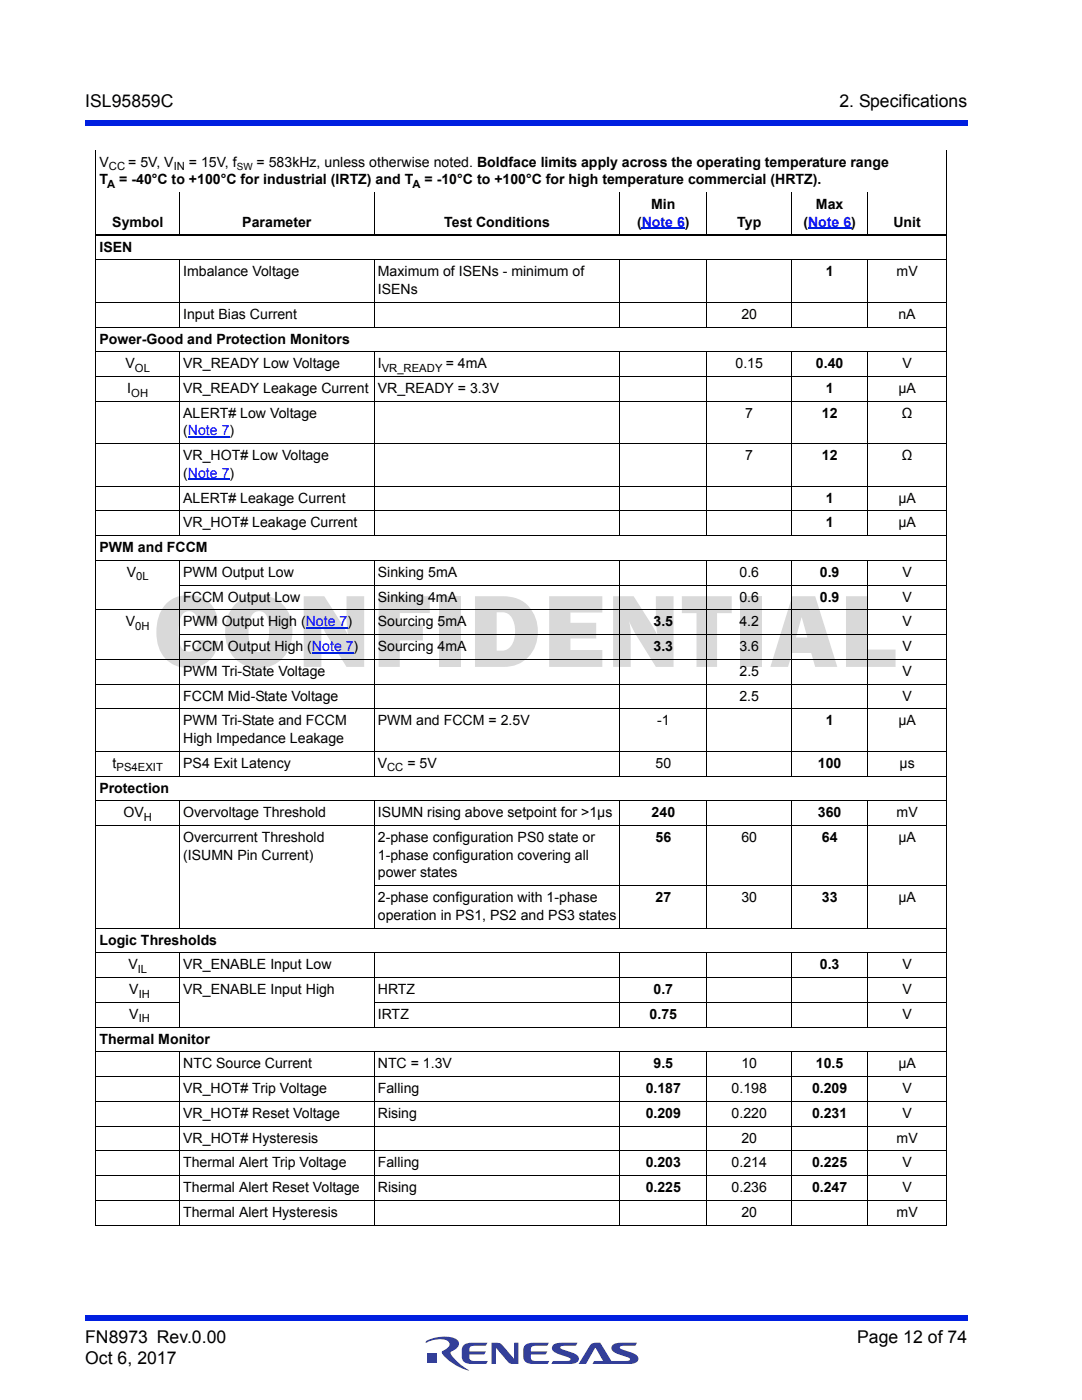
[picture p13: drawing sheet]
<svg xmlns="http://www.w3.org/2000/svg" width="216mm" height="279mm" viewBox="0 0 216 279" stroke-linecap="round" stroke-linejoin="round" font-family="sans-serif">
<defs><g id="words">
<text font-size="21.2" fill="#d9d9d9" x="30.6" y="133.1">CONFIDENTIAL</text>
<g font-size="3.5">
<text x="17" y="21.4">ISL95859C</text>
<text x="167.5" y="21.4">2. Specifications</text>
<text x="17" y="267.9">FN8973 Rev.0.00</text>
<text x="171" y="267.9">Page 12 of 74</text>
<text x="17" y="272.2">Oct 6, 2017</text>
</g>
<g font-size="2.8">
<text x="19.8" y="33.3">V</text>
<text x="25.6" y="33.3">= 5V, V</text>
<text x="37.7" y="33.3">= 15V, f</text>
<text x="51.2" y="33.3">= 583kHz, unless otherwise noted. Boldface limits apply across the operating temperature range</text>
<text x="19.8" y="36.8">T</text>
<text x="23.8" y="36.8">= -40°C to +100°C for industrial (IRTZ) and T</text>
<text x="84.7" y="36.8">= -10°C to +100°C for high temperature commercial (HRTZ).</text>
<text x="129.9" y="41.8">Min</text>
<text x="162.8" y="41.8">Max</text>
<text x="22.4" y="45.3">Symbol</text>
<text x="48.4" y="45.3">Parameter</text>
<text x="88.6" y="45.3">Test Conditions</text>
<text x="127.1" y="45.3">(Note 6)</text>
<text x="147.1" y="45.3">Typ</text>
<text x="160.3" y="45.3">(Note 6)</text>
<text x="178.3" y="45.3">Unit</text>
<text x="19.8" y="50.2">ISEN</text>
<text x="36.6" y="55.2">Imbalance Voltage</text>
<text x="75.4" y="58.7">ISENs</text>
<text x="75.4" y="55.2">Maximum of ISENs - minimum of</text>
<text x="164.8" y="55.2">1</text>
<text x="178.9" y="55.2">mV</text>
<text x="36.6" y="63.6">Input Bias Current</text>
<text x="147.9" y="63.6">20</text>
<text x="179.3" y="63.6">nA</text>
<text x="19.8" y="68.6">Power-Good and Protection Monitors</text>
<text x="25" y="73.5">V</text>
<text x="36.6" y="73.5">VR_READY Low Voltage</text>
<text x="75.4" y="73.5">I</text>
<text x="88.9" y="73.5">= 4mA</text>
<text x="146.8" y="73.5">0.15</text>
<text x="162.8" y="73.5">0.40</text>
<text x="180.1" y="73.5">V</text>
<text x="25.4" y="78.4">I</text>
<text x="36.6" y="78.4">VR_READY Leakage Current VR_READY = 3.3V</text>
<text x="36.6" y="83.4">ALERT# Low Voltage</text>
<text x="148.7" y="83.4">7</text>
<text x="164" y="83.4">12</text>
<text x="164.8" y="78.4">1</text>
<text x="179.3" y="78.4">µA</text>
<text x="180" y="83.4">Ω</text>
<text x="36.6" y="86.9">(Note 7)</text>
<text x="36.6" y="91.8">VR_HOT# Low Voltage</text>
<text x="36.6" y="95.4">(Note 7)</text>
<text x="148.7" y="91.8">7</text>
<text x="164" y="91.8">12</text>
<text x="180" y="91.8">Ω</text>
<text x="36.6" y="100.3">ALERT# Leakage Current</text>
<text x="164.8" y="100.3">1</text>
<text x="179.3" y="100.3">µA</text>
<text x="36.6" y="105.3">VR_HOT# Leakage Current</text>
<text x="164.8" y="105.3">1</text>
<text x="179.3" y="105.3">µA</text>
<text x="19.8" y="110.2">PWM and FCCM</text>
<text x="25.3" y="115.1">V</text>
<text x="36.6" y="115.1">PWM Output Low</text>
<text x="75.4" y="115.1">Sinking 5mA</text>
<text x="147.6" y="115.1">0.6</text>
<text x="163.6" y="115.1">0.9</text>
<text x="180.1" y="115.1">V</text>
<text x="25.1" y="125">V</text>
<text x="36.6" y="120.1">FCCM Output Low</text>
<text x="36.6" y="125">PWM Output High (Note 7)</text>
<text x="75.4" y="125">Sourcing 5mA</text>
<text x="75.4" y="120.1">Sinking 4mA</text>
<text x="130.4" y="125">3.5</text>
<text x="147.5" y="120.1">0.6</text>
<text x="147.6" y="125">4.2</text>
<text x="163.6" y="120.1">0.9</text>
<text x="180.1" y="125">V</text>
<text x="180.1" y="120.1">V</text>
<text x="36.6" y="130">FCCM Output High (Note 7)</text>
<text x="75.4" y="130">Sourcing 4mA</text>
<text x="130.4" y="130">3.3</text>
<text x="147.6" y="130">3.6</text>
<text x="180.1" y="130">V</text>
<text x="36.6" y="134.9">PWM Tri-State Voltage</text>
<text x="147.6" y="134.9">2.5</text>
<text x="180.1" y="134.9">V</text>
<text x="36.6" y="139.8">FCCM Mid-State Voltage</text>
<text x="147.6" y="139.8">2.5</text>
<text x="180.1" y="139.8">V</text>
<text x="36.6" y="144.8">PWM Tri-State and FCCM</text>
<text x="36.6" y="148.3">High Impedance Leakage</text>
<text x="75.4" y="144.8">PWM and FCCM = 2.5V</text>
<text x="131.1" y="144.8">-1</text>
<text x="164.8" y="144.8">1</text>
<text x="179.3" y="144.8">µA</text>
<text x="22.5" y="153.2">t</text>
<text x="36.6" y="153.2">PS4 Exit Latency</text>
<text x="75.4" y="153.2">V</text>
<text x="81.3" y="153.2">= 5V</text>
<text x="130.8" y="153.2">50</text>
<text x="163.2" y="153.2">100</text>
<text x="179.5" y="153.2">µs</text>
<text x="19.8" y="158.2">Protection</text>
<text x="24.6" y="163.1">OV</text>
<text x="36.6" y="163.1">Overvoltage Threshold</text>
<text x="75.4" y="163.1">ISUMN rising above setpoint for &gt;1µs</text>
<text x="130" y="163.1">240</text>
<text x="163.2" y="163.1">360</text>
<text x="178.9" y="163.1">mV</text>
<text x="36.6" y="168.1">Overcurrent Threshold</text>
<text x="36.6" y="171.6">(ISUMN Pin Current)</text>
<text x="75.4" y="168.1">2-phase configuration PS0 state or</text>
<text x="75.4" y="171.6">1-phase configuration covering all</text>
<text x="130.8" y="168.1">56</text>
<text x="147.9" y="168.1">60</text>
<text x="164" y="168.1">64</text>
<text x="179.3" y="168.1">µA</text>
<text x="75.4" y="175.1">power states</text>
<text x="75.4" y="180">2-phase configuration with 1-phase</text>
<text x="75.4" y="183.6">operation in PS1, PS2 and PS3 states</text>
<text x="130.8" y="180">27</text>
<text x="147.9" y="180">30</text>
<text x="164" y="180">33</text>
<text x="179.3" y="180">µA</text>
<text x="19.8" y="188.5">Logic Thresholds</text>
<text x="25.6" y="193.5">V</text>
<text x="36.6" y="193.5">VR_ENABLE Input Low</text>
<text x="163.6" y="193.5">0.3</text>
<text x="180.1" y="193.5">V</text>
<text x="25.8" y="203.3">V</text>
<text x="25.8" y="198.4">V</text>
<text x="36.6" y="198.4">VR_ENABLE Input High</text>
<text x="75.4" y="198.4">HRTZ</text>
<text x="75.4" y="203.3">IRTZ</text>
<text x="129.6" y="203.3">0.75</text>
<text x="130.4" y="198.4">0.7</text>
<text x="180.1" y="198.4">V</text>
<text x="180.1" y="203.3">V</text>
<text x="19.8" y="208.3">Thermal Monitor</text>
<text x="36.6" y="213.2">NTC Source Current</text>
<text x="75.4" y="213.2">NTC = 1.3V</text>
<text x="130.4" y="213.2">9.5</text>
<text x="147.9" y="213.2">10</text>
<text x="162.8" y="213.2">10.5</text>
<text x="179.3" y="213.2">µA</text>
<text x="36.6" y="218.1">VR_HOT# Trip Voltage</text>
<text x="75.4" y="218.1">Falling</text>
<text x="128.8" y="218.1">0.187</text>
<text x="146" y="218.1">0.198</text>
<text x="162" y="218.1">0.209</text>
<text x="180.1" y="218.1">V</text>
<text x="36.6" y="223.1">VR_HOT# Reset Voltage</text>
<text x="75.4" y="223.1">Rising</text>
<text x="128.8" y="223.1">0.209</text>
<text x="146" y="223.1">0.220</text>
<text x="162" y="223.1">0.231</text>
<text x="180.1" y="223.1">V</text>
<text x="36.6" y="228">VR_HOT# Hysteresis</text>
<text x="36.6" y="233">Thermal Alert Trip Voltage</text>
<text x="75.4" y="233">Falling</text>
<text x="128.8" y="233">0.203</text>
<text x="146" y="233">0.214</text>
<text x="147.9" y="228">20</text>
<text x="162" y="233">0.225</text>
<text x="178.9" y="228">mV</text>
<text x="180.1" y="233">V</text>
<text x="36.6" y="237.9">Thermal Alert Reset Voltage</text>
<text x="75.4" y="237.9">Rising</text>
<text x="128.8" y="237.9">0.225</text>
<text x="146" y="237.9">0.236</text>
<text x="162" y="237.9">0.247</text>
<text x="180.1" y="237.9">V</text>
<text x="36.6" y="242.8">Thermal Alert Hysteresis</text>
<text x="147.9" y="242.8">20</text>
<text x="178.9" y="242.8">mV</text>
</g>
<g font-size="2.2">
<text x="21.7" y="34">CC</text>
<text x="34.7" y="34">IN</text>
<text x="21.4" y="37.5">A</text>
<text x="82.3" y="37.5">A</text>
<text x="26.9" y="74.2">OL</text>
<text x="76.2" y="74.2">VR_READY</text>
<text x="26.2" y="79.1">OH</text>
<text x="27.2" y="115.8">0L</text>
<text x="27" y="125.7">0H</text>
<text x="23.2" y="153.9">PS4EXIT</text>
<text x="77.2" y="153.9">CC</text>
<text x="28.7" y="163.8">H</text>
<text x="27.5" y="194.2">IL</text>
<text x="27.7" y="199.1">IH</text>
<text x="27.7" y="204">IH</text>
</g>
<text font-size="2" x="47.2" y="33.9">SW</text>
</g></defs>
<g fill="#001fe0">
<path d="M17 262.5h176v1h-176z"/>
<path d="M17 24h176v1.1h-176z"/>
</g>
<path d="M83.7 265.2h45v9.5h-45z" fill="#fff"/>
<g fill="#333f99">
<path d="M98.1 268a2.36 2.36 0 0 1 2.2 .5l2.3 2.6v-3.1h.8v4.2a2.28 2.28 0 0 1-2.1-.5l-2.4-2.7v3.2h-.8z"/>
<path d="M92.6 268.3l1-.3h3.7l-.4 .5-2.8 .1a.86 .86 0 0 0-.4 1.1h3.3l-.3 .5-.2 .1h-2.8v.6l.2 .5 .3 .2h3.1l-.3 .6h-2.8a1.6 1.6 0 0 1-2.1-1.5 2.26 2.26 0 0 1 .5-2.4z"/>
<path d="M104.9 268.3l.9-.3h3.7l-.3 .5-2.8 .1a.86 .86 0 0 0-.5 1.1h3.3l-.2 .5-.3 .1h-2.8v.6l.2 .5 .3 .2h3.2l-.3 .6h-2.9a1.6 1.6 0 0 1-2-1.5 2.26 2.26 0 0 1 .5-2.4z"/>
<path d="M110.4 268.4l.9-.4h3.9l-.3 .5-2.7 .1-.4 .2 .2 .4 .6 .2a5.1 5.1 0 0 1 2.8 1.3 .87 .87 0 0 1-.5 1.3l-1.4 .2h-3.5l.4-.6h3l.4-.2-.1-.4-.6-.2a5.1 5.1 0 0 1-2.8-1.3 .85 .85 0 0 1 .1-1.1z"/>
<path d="M117.9 268.3a2.2 2.2 0 0 1 1.9-.3l2.2 3.6h2.9l.8-.2-.2-.4-.5-.2a5.1 5.1 0 0 1-2.8-1.3 .88 .88 0 0 1 .5-1.3l1.3-.2h3.1l-.3 .5-2.7 .1-.4 .2 .1 .4 .6 .2a5.1 5.1 0 0 1 2.8 1.3 .87 .87 0 0 1-.5 1.3l-1.3 .2h-7.2l.4-.6h1.7l-1.5-2.6-1.9 3.2h-1.5z"/>
<path d="M85.2 270h2v2h-2z"/>
<path d="M85 267.6a7.5 7.5 0 0 1 5.9-.5 1.21 1.21 0 0 1 .7 1.3 1.21 1.21 0 0 1-.9 1l-.8 .5a8 8 0 0 0 3.7 3.6 9.1 9.1 0 0 1-5.4-3.5v-.3l.2-.1a1.77 1.77 0 0 0 1.3-1.5 2.65 2.65 0 0 0-3.1-.7l-1.6 .6z"/>
</g>
<path d="M37.5 87.2h8.3M37.5 95.7h8.3M61 125.3h8.3M62.3 130.3h8.3" fill="none" stroke="#00f" stroke-width=".21"/>
<path d="M128.1 45.6h8.6M161.2 45.6h8.7" fill="none" stroke="#00f" stroke-width=".3"/>
<g fill="none" stroke="#000" stroke-width=".2">
<path d="M19.1 30v214.5M35.9 38.5v8.6M74.7 38.5v8.6M123.7 38.5v8.6M141 38.5v8.6M158 38.5v8.6M173.1 38.5v8.6M188.9 30v214.5M19.1 51.9h169.8M35.9 51.8v13.5M74.7 51.8v13.5M123.7 51.8v13.5"/>
<path d="M141 51.8v13.5M158 51.8v13.5M173.1 51.8v13.5M19.1 60.3h169.8M19.1 65.3h169.8M19.1 70.2h169.8M19.1 75.2h169.8M35.9 70.2v36.8M74.7 70.2v36.8M123.7 70.2v36.8M141 70.2v36.8M158 70.2v36.8"/>
<path d="M173.1 70.2v36.8M19.1 80.1h169.8M19.1 88.6h169.8M19.1 97h169.8M19.1 102h169.8M19.1 106.9h169.8M19.1 111.8h169.8M35.8 116.8h153.1M35.9 111.8v43.1M74.7 111.8v43.1M123.7 111.8v43.1M141 111.8v43.1"/>
<path d="M158 111.8v43.1M173.1 111.8v43.1M19.1 121.7h169.8M19.1 131.6h169.8M19.1 136.5h169.8M35.8 126.7h153.1M19.1 141.5h169.8M19.1 149.9h169.8M19.1 154.9h169.8M19.1 159.8h169.8M35.9 159.8v25.5M74.7 159.8v25.5"/>
<path d="M123.7 159.8v25.5M141 159.8v25.5M158 159.8v25.5M173.1 159.8v25.5M19.1 164.8h169.8M74.6 176.8h114.3M19.1 185.2h169.8M19.1 190.2h169.8M19.1 195.1h169.8M35.9 190.1v14.9M74.7 190.1v14.9M123.7 190.1v14.9"/>
<path d="M141 190.1v14.9M158 190.1v14.9M173.1 190.1v14.9M19.1 200h16.8M19.1 205h169.8M19.1 209.9h169.8M19.1 214.9h169.8M19.1 219.8h169.8M35.9 209.9v34.6M74.6 200h114.3M74.7 209.9v34.6M123.7 209.9v34.6"/>
<path d="M141 209.9v34.6M158 209.9v34.6M173.1 209.9v34.6M19.1 224.7h169.8M19.1 229.7h169.8M19.1 234.6h169.8M19.1 239.5h169.8M19.1 244.5h169.8"/>
</g>
<path d="M19.1 46.9h169.8" fill="none" stroke="#000" stroke-width=".36"/>
<use href="#words"/>
</svg>
